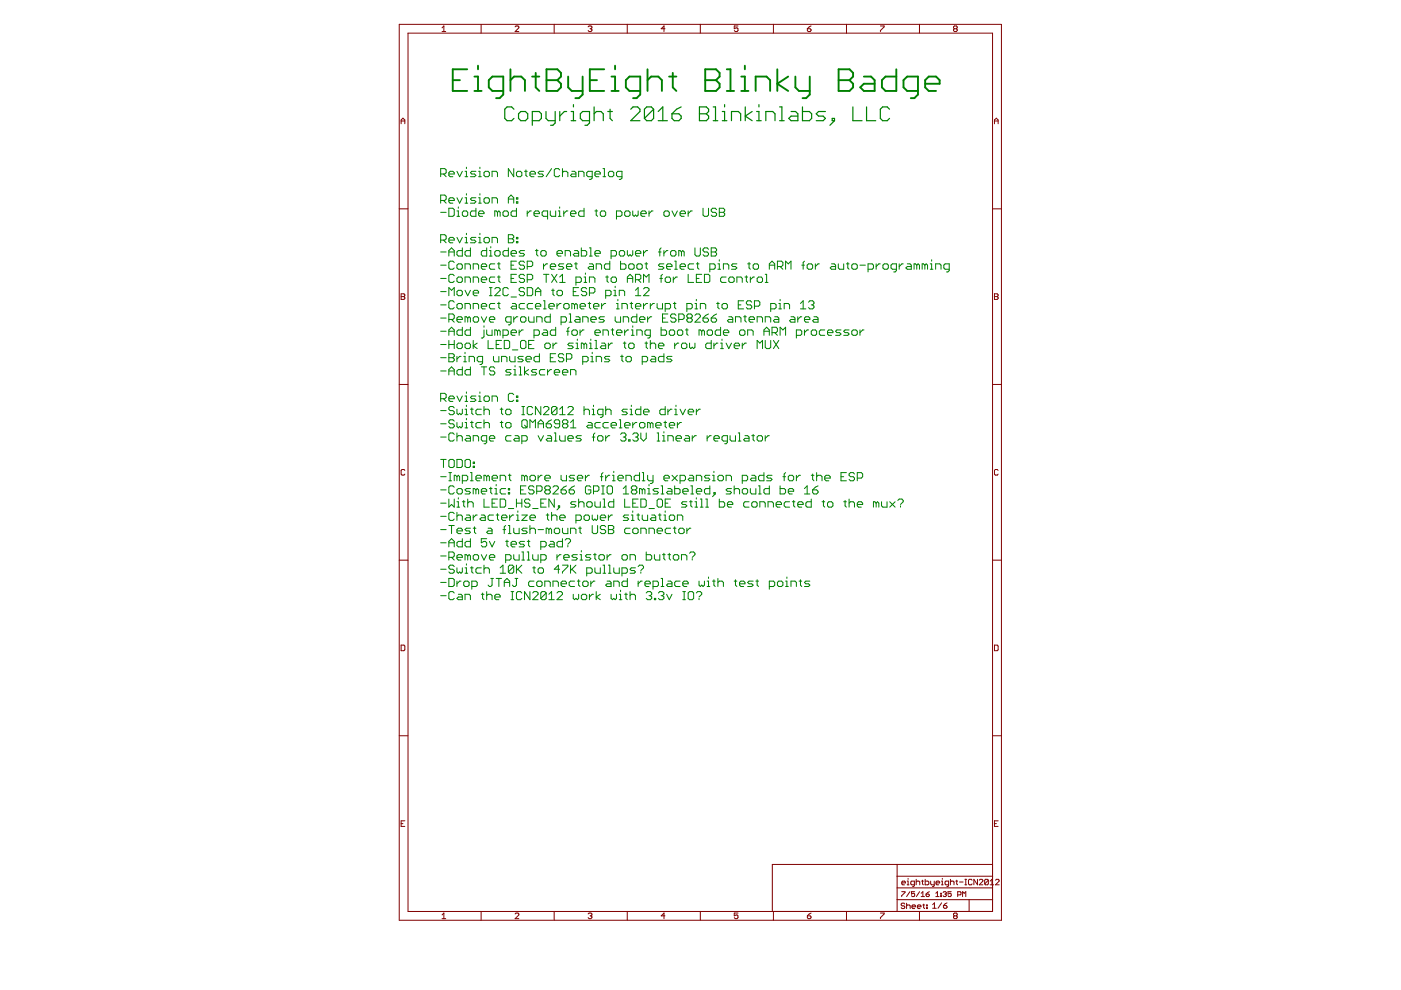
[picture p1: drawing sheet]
<svg xmlns="http://www.w3.org/2000/svg" width="297mm" height="210mm" viewBox="0 0 297 210" stroke-linecap="round" stroke-linejoin="round" font-family="sans-serif">
<g fill="none" stroke="#800000" stroke-width=".21">
<path d="M84.6 5.2h127.7v189.9h-127.7zM86.5 7h123.9v186.3h-123.9zM93.7 5.9l.4-.4v1.2M93.7 6.7h.8M102 5.2v1.8M109.2 5.7l.2-.2h.4l.2 .2v.2l-.8 .8h.8M117.5 5.2v1.8M124.7 5.7l.2-.2h.4l.2 .2-.2 .4M125.1 6.1h.2M125.3 6.1l.2 .2-.2 .4h-.4l-.2-.2M133 5.2v1.8M141 6.1h-.8l.6-.6v1.2"/>
<path d="M148.5 5.2v1.8M156.5 5.5h-.8v.6l.4-.2 .4 .2v.4l-.2 .2h-.4l-.2-.2M164 5.2v1.8M171.2 6.1h.6l.2 .4-.2 .2h-.4l-.2-.2zM172 5.5l-.8 .6M179.5 5.2v1.8M186.7 5.5h.8v.2l-.8 .8v.2M194.9 5.2v1.8M202.4 6.1l-.2-.2 .2-.4h.4l.1 .2-.1 .4M202.4 6.1l-.2 .2 .2 .4h.4l.1-.2-.1-.4M202.4 6.1h.4M85 26.2v-.8l.4-.3 .4 .3v.8"/>
<path d="M85 25.7h.8M210.8 25.7h.8M210.8 26.2v-.8l.4-.3 .4 .3v.8M84.6 44.3h1.9M210.4 44.3h1.9M85 62.3h.6l.2 .2-.2 .4 .2 .4-.2 .2h-.6zM85 62.9h.6M210.8 62.3h.6l.2 .2-.2 .4 .2 .4-.2 .2h-.6zM210.8 62.9h.6M84.6 81.5h1.9M85.8 99.7l-.2-.2h-.4l-.2 .2v.8l.2 .2h.4l.2-.2M210.4 81.5h1.9"/>
<path d="M211.6 99.7l-.2-.2h-.4l-.2 .2v.8l.2 .2h.4l.2-.2M84.6 118.8h1.9M210.4 118.8h1.9M85 136.8h.6l.2 .2v.8l-.2 .2h-.6zM210.8 136.8h.6l.2 .2v.8l-.2 .2h-.6zM84.6 156h1.9M210.4 156h1.9M85 174.6h.4M85.8 174h-.8v1.2h.8M210.8 174.6h.4M211.6 174h-.8v1.2h.8M93.7 194l.4-.4v1.2"/>
<path d="M93.7 194.8h.8M102 193.3v1.8M109.2 193.8l.2-.2h.4l.2 .2v.2l-.8 .8h.8M117.5 193.3v1.8M124.7 193.8l.2-.2h.4l.2 .2-.2 .4M125.1 194.2h.2M125.3 194.2l.2 .2-.2 .4h-.4l-.2-.2M133 193.3v1.8M141 194.2h-.8l.6-.6v1.2M148.5 193.3v1.8M156.5 193.6h-.8v.6l.4-.2 .4 .2v.4l-.2 .2h-.4l-.2-.2M164 193.3v1.8"/>
<path d="M171.2 194.2h.6l.2 .4-.2 .2h-.4l-.2-.2zM172 193.6l-.8 .6M179.5 193.3v1.8M186.7 193.6h.8v.2l-.8 .8v.2M190.2 190.8h20.2M190.2 183.3v10M190.2 188.3h20.2M190.2 185.8h20.2M191.2 189.1h.7v.1l-.7 .7v.2M191.2 187.2h.8l-.2-.4h-.4l-.2 .2v.4l.2 .2h.4M191.8 191.7l-.2-.2h-.3l-.2 .2 .2 .4h.3l.2 .2-.2 .3h-.3l-.2-.2M192.2 192.1l.2-.2h.4l.2 .2v.5"/>
<path d="M192.2 191.5v1.1M192.3 187.6h.4M192.3 186.8h.2v.8M192.5 186.2v.2M192.9 189.1l-.7 1M193.4 192.3h.7l-.2-.4h-.4l-.1 .2v.3l.1 .2h.4M193.9 187.6h-.6l-.2-.2v-.4l.2-.2h.6v1l-.4 .2M193.9 189.1h-.6v.5l.5-.2 .1 .2v.3l-.1 .2h-.4l-.1-.2M194.2 187l.2-.2h.4l.2 .2v.6M194.2 186.4v1.2M194.5 192.3h.8l-.2-.4h-.4l-.2 .2v.3l.2 .2h.4M194.9 193.3v1.8"/>
<path d="M195 189.1l-.7 1M195.3 190.1h.7M195.3 189.4l.4-.3v1M195.4 186.8h.4M195.6 186.6v.8l.2 .2M195.6 191.9h.4M195.8 191.7v.7l.2 .2M196.2 186.4v1.2h.5l.2-.2v-.4l-.2-.2h-.5M196.3 189.6h.6l.1 .3-.1 .2h-.4zM196.4 191.9h.2v.2h-.2zM196.4 192.4h.2v.2h-.2zM197 189.1l-.7 .5"/>
<path d="M197.3 186.8v.6l.2 .2h.6M197.7 191.8l.4-.4v1.2M197.7 192.6h.8M198.1 186.8v1l-.4 .2M198.4 190.1h.7M198.4 189.4l.4-.3v1M198.5 187.2h.7l-.2-.4h-.4l-.1 .2v.4l.1 .2h.4M199.4 189.4h.2v.2h-.2zM199.4 189.9h.2v.2h-.2zM199.6 187.6h.4M199.6 186.8h.2v.8M199.6 191.4l-.7 1.2"/>
<path d="M199.8 186.2v.2M200 189.2l.1-.1h.4l.1 .1-.1 .4M200 192h.6l.2 .4-.2 .2h-.4l-.2-.2zM200.3 189.6h.2M200.5 189.6l.1 .1-.1 .4h-.4l-.1-.2M200.8 191.4l-.8 .6M201.1 187.6h-.5l-.2-.2v-.4l.2-.2h.5v1l-.4 .2M201.5 187l.2-.2h.4l.2 .2v.6M201.5 186.4v1.2M201.7 189.1h-.7v.5l.5-.2 .2 .2v.3l-.2 .2h-.3l-.2-.2M202.4 194.2l-.2-.2 .2-.4h.4l.1 .2-.1 .4M202.4 194.2l-.2 .2 .2 .4h.4l.1-.2-.1-.4"/>
<path d="M202.4 194.2h.4M202.6 186.8h.4M202.8 186.6v.8l.2 .2M203.1 189.7h.5l.2-.1v-.4l-.2-.1h-.5v1M203.4 187h.8M204.1 190.1v-1l.3 .3 .4-.3v1M204.6 187.6h.4M204.6 186.4h.4M204.8 186.4v1.2M205.5 190.8v2.5M206.1 186.6l-.2-.2h-.4l-.2 .2v.8l.2 .2h.4l.2-.2M207.2 186.4v1.2l-.7-1.2v1.2"/>
<path d="M207.6 186.6l.2-.2h.4l.2 .2v.2l-.8 .8h.8M209.5 186.6v.8l-.1 .2h-.4l-.2-.2M209.5 186.6l-.1-.2h-.4l-.2 .2v.8M209.5 186.6l-.7 .8M209.9 187.6h.8M209.9 186.8l.4-.4v1.2M210.4 183.3h-46.7v10M211.1 186.6l.2-.2h.3l.2 .2v.2l-.7 .8h.7"/>
</g>
<g fill="none" stroke="#008000" stroke-width=".21">
<path d="M93.4 36.9h.9l.3-.3v-.6l-.3-.2h-.9v1.7M94 36.9l.6 .6M95.2 36.9h1.1v-.3l-.3-.3h-.6l-.2 .3v.6l.2 .3h.6M96.9 36.3l.6 1.2 .5-1.2M98.6 37.5h.6M98.6 36.3h.3v1.2M98.9 35.5v.3M100.9 36.3h-.9l-.3 .3 .3 .3h.6l.3 .3-.3 .3h-.9M101.5 37.5h.5M101.5 36.3h.2v1.2M101.7 35.5v.3M102.9 36.3h.6l.3 .3v.6l-.3 .3h-.6l-.3-.3v-.6z"/>
<path d="M104.3 37.5v-1.2h.9l.3 .3v.9M108.9 35.8v1.7l-1.1-1.7v1.7M109.5 36.6l.3-.3h.6l.2 .3v.6l-.2 .3h-.6l-.3-.3zM111.2 36.3h.6M111.5 36v1.2l.3 .3M112.4 36.9h1.1v-.3l-.3-.3h-.6l-.2 .3v.6l.2 .3h.6M115.2 36.3h-.8l-.3 .3 .3 .3h.5l.3 .3-.3 .3h-.8M116.9 35.8l-1.1 1.7M118.7 36l-.3-.2h-.6l-.3 .2v1.2l.3 .3h.6l.3-.3M119.3 36.6l.2-.3h.6l.3 .3v.9M119.3 35.8v1.7M121.2 36.3h.6l.3 .3v.9h-.9l-.2-.3 .2-.3h.9"/>
<path d="M122.7 37.5v-1.2h.8l.3 .3v.9M125.6 37.5h-.9l-.3-.3v-.6l.3-.3h.9v1.5l-.3 .2h-.3M126.1 36.9h1.2v-.3l-.3-.3h-.6l-.3 .3v.6l.3 .3h.6M127.8 35.8h.3v1.7M127.8 37.5h.6M129 36.6l.3-.3h.6l.2 .3v.6l-.2 .3h-.6l-.3-.3zM131.9 37.5h-.9l-.3-.3v-.6l.3-.3h.9v1.5l-.3 .2h-.3M93.4 42.5h.9l.3-.3v-.6l-.3-.2h-.9v1.7M93.4 50.9h.9l.3-.3v-.5l-.3-.3h-.9v1.7M93.4 45h1.2M93.4 53.4h1.2M93.4 56.2h1.2"/>
<path d="M93.4 59h1.2M94 42.5l.6 .6M94 50.9l.6 .6M95.2 42.5h1.1v-.3l-.3-.3h-.6l-.2 .3v.6l.2 .3h.6M95.2 44.2h.8l.3 .2v1.2l-.3 .3h-.8zM95.2 50.9h1.1v-.3l-.3-.3h-.6l-.2 .3v.6l.2 .3h.6M95.2 54.3v-1.2l.5-.5 .6 .5v1.2M95.2 53.4h1.1M96.3 55.6l-.3-.2h-.6l-.2 .2v1.2l.2 .3h.6l.3-.3M96.3 58.5l-.3-.3h-.6l-.2 .3v1.1l.2 .3h.6l.3-.3M96.9 41.9l.6 1.2 .5-1.2M96.9 45.9h.6"/>
<path d="M96.9 44.7h.3v1.2M96.9 56.2l.3-.3h.5l.3 .3v.6l-.3 .3h-.5l-.3-.3zM96.9 59l.3-.3h.5l.3 .3v.6l-.3 .3h-.5l-.3-.3zM96.9 50.3l.6 1.2 .5-1.2M97.2 43.9v.3M98 45l.3-.3h.6l.3 .3v.6l-.3 .3h-.6l-.3-.3zM98 52.6v1.7h-.8l-.3-.3v-.6l.3-.3h.8M98.6 41.9h.3v1.2M98.6 50.3h.3v1.2M98.6 43.1h.6M98.6 57.1v-1.2h.9l.2 .3v.9M98.6 59.9v-1.2h.9l.2 .3v.9"/>
<path d="M98.6 51.5h.6M98.9 41.1v.3M98.9 49.5v.3M99.7 52.6v1.7h-.8l-.3-.3v-.6l.3-.3h.8M100.3 57.1v-1.2h.9l.3 .3v.9M100.3 59.9v-1.2h.9l.3 .3v.9M100.9 41.9h-.9l-.3 .3 .3 .3h.6l.3 .3-.3 .3h-.9M100.9 44.2v1.7h-.9l-.3-.3v-.6l.3-.3h.9M100.9 50.3h-.9l-.3 .3 .3 .3h.6l.3 .3-.3 .3h-.9M101.5 41.9h.2v1.2M101.5 50.3h.2v1.2M101.5 45.3h1.1v-.3l-.3-.3h-.6l-.2 .3v.6l.2 .3h.6"/>
<path d="M101.5 43.1h.5M101.5 51.5h.5M101.7 41.1v.3M101.7 49.5v.3M102 56.5h1.2v-.3l-.3-.3h-.6l-.3 .3v.6l.3 .3h.6M102 59.3h1.2v-.3l-.3-.3h-.6l-.3 .3v.6l.3 .3h.6M102.6 42.2l.3-.3h.6l.3 .3v.6l-.3 .3h-.6l-.3-.3zM102.9 50.3h.6l.3 .3v.6l-.3 .3h-.6l-.3-.3v-.6zM103.2 52.6v1.7h-.9l-.3-.3v-.6l.3-.3h.9M103.8 54.3h.5M103.8 53.1h.3v1.2M104.1 52.3v.3"/>
<path d="M104.3 43.1v-1.2h.9l.3 .3v.9M104.3 51.5v-1.2h.9l.3 .3v.9M104.9 55.9h-.8l-.3 .3v.6l.3 .3h.8M104.9 58.7h-.8l-.3 .3v.6l.3 .3h.8M105.2 53.1h.6l.2 .3v.6l-.2 .3h-.6l-.3-.3v-.6zM105.5 45v.9M105.5 45l-.3-.3h-.3v1.2M105.5 45l.3-.3 .2 .3v.9M105.5 55.9h.5M105.5 58.7h.5M105.8 55.6v1.2l.2 .3M105.8 58.5v1.1l.2 .3"/>
<path d="M106.9 44.7h.6l.3 .3v.6l-.3 .3h-.6l-.3-.3v-.6zM107.8 43.1v-1.2l.6-.5 .5 .5v1.2M107.8 49.8h.8l.3 .3v.2l-.3 .3 .3 .3v.3l-.3 .3h-.8zM107.8 52.6v1.7h-.9l-.3-.3v-.6l.3-.3h.9M107.8 42.2h1.1M107.8 50.6h.8M108.4 53.7h1.1v-.3l-.3-.3h-.6l-.2 .3v.6l.2 .3h.6M108.4 56.2h.5M108.4 59h.5M109.5 41.9h.3v.3h-.3zM109.5 42.8h.3v.3h-.3zM109.5 44.2v1.7h-.9l-.2-.3v-.6l.2-.3h.9"/>
<path d="M109.5 50.3h.3v.3h-.3zM109.5 51.2h.3v.3h-.3zM109.5 55.4h-1.1v1.7h1.1M109.5 58.2h-1.1v1.7h1.1M111.2 53.1h-.8l-.3 .3 .3 .3h.5l.3 .3-.3 .3h-.8M111.2 58.5l-.3-.3h-.5l-.3 .3v.2l.3 .3h.5l.3 .3v.3l-.3 .3h-.5l-.3-.3M111.2 55.6l-.3-.2h-.5l-.3 .2v.3l.3 .3h.5l.3 .3v.3l-.3 .3h-.5l-.3-.3M111.8 44.7v1.2M111.8 56.5h.8l.3-.3v-.6l-.3-.2h-.8v1.7M111.8 59.3h.8l.3-.3v-.5l-.3-.3h-.8v1.7M112.6 44.7h-.2l-.6 .6M113.2 45.3h1.2v-.3l-.3-.3h-.6l-.3 .3v.6l.3 .3h.6"/>
<path d="M113.5 53.1h.6M113.8 52.9v1.1l.3 .3M114.9 53.1h.6l.3 .3v.6l-.3 .3h-.6l-.2-.3v-.6zM115.2 55.9v1.2M115.2 58.2h1.2M115.8 58.2v1.7M116.1 45.9h-.9l-.3-.3v-.6l.3-.3h.9v1.8M116.1 55.9h-.3l-.6 .6M116.7 44.7v.9l.2 .3h.9v-1.2M116.7 56.5h1.1v-.3l-.3-.3h-.6l-.2 .3v.6l.2 .3h.6M116.9 58.2l1.2 1.7M118.1 53.7h1.2v-.3l-.3-.3h-.6l-.3 .3v.6l.3 .3h.6"/>
<path d="M118.1 58.2l-1.2 1.7M118.4 45.9h.6M118.4 44.7h.3v1.2M118.7 58.7l.6-.5v1.7M118.7 43.9v.3M118.7 59.9h1.1M119.5 44.7v1.2M119.5 55.9h-.8l-.3 .3 .3 .3h.6l.2 .3-.2 .3h-.9M119.8 54.3v-1.2h.9l.3 .3v.9M120.1 56.5h1.1v-.3l-.2-.3h-.6l-.3 .3v.6l.3 .3h.6M120.4 44.7h-.3l-.6 .6M121 45.3h1.1v-.3l-.3-.3h-.6l-.2 .3v.6l.2 .3h.6"/>
<path d="M121.8 53.1h.6l.3 .3v.9h-.9l-.3-.3 .3-.3h.9M121.8 55.9h.6M122.1 55.6v1.2l.3 .3M122.1 59.9h.9l.3-.3v-.6l-.3-.3h-.9v1.8M123.3 52.6v1.7h.8l.3-.3v-.6l-.3-.3h-.8M123.8 44.2v1.7h-.8l-.3-.3v-.6l.3-.3h.8M123.8 59.9h.6M123.8 58.7h.3v1.2M124.1 57.9v.3M125 59.9v-1.2h.8l.3 .3v.9M125 54.3h.6M125 52.6h.3v1.7"/>
<path d="M125 55.9h.6l.2 .3v.9h-.8l-.3-.3 .3-.3h.8M126.1 53.7h1.2v-.3l-.3-.3h-.6l-.3 .3v.6l.3 .3h.6M126.1 44.7h.6M126.4 44.4v1.2l.3 .3M126.4 57.1v-1.2h.9l.3 .3v.9M127.6 44.7h.5l.3 .3v.6l-.3 .3h-.5l-.3-.3v-.6zM128.4 58.7h.6M128.7 58.5v1.1l.3 .3M129.3 55.4v1.7h-.9l-.3-.3v-.6l.3-.3h.9M129.6 54.3h.8l.3-.3v-.6l-.3-.3h-.8v1.8M129.6 59l.3-.3h.5l.3 .3v.6l-.3 .3h-.5l-.3-.3zM130.7 45.9h.9l.3-.3v-.6l-.3-.3h-.9v1.8"/>
<path d="M131.6 53.1h.5l.3 .3v.6l-.3 .3h-.5l-.3-.3v-.6zM131.6 55.4v1.7h.8l.3-.3v-.6l-.3-.3h-.8M132.7 44.7h.6l.3 .3v.6l-.3 .3h-.6l-.3-.3v-.6zM133 53.1v.9l.3 .3 .3-.3 .3 .3 .3-.3v-.9M133 59.9v-1.2l.6-.5 .6 .5v1.2M133 59h1.2M133.3 56.2l.3-.3h.6l.3 .3v.6l-.3 .3h-.6l-.3-.3zM134.2 44.7v.9l.3 .3 .2-.3 .3 .3 .3-.3v-.9M134.7 53.7h1.2v-.3l-.3-.3h-.6l-.3 .3v.6l.3 .3h.6M134.7 59.3h.9l.3-.3v-.5l-.3-.3h-.9v1.7M135 56.2l.3-.3h.6l.3 .3v.6l-.3 .3h-.6l-.3-.3zM135.3 59.3l.6 .6"/>
<path d="M135.9 45.3h1.1v-.3l-.3-.3h-.5l-.3 .3v.6l.3 .3h.5M136.4 59.9v-1.7l.6 .5 .6-.5v1.7M136.4 53.1v1.2M136.7 55.9h.6M137 55.6v1.2l.3 .3M137.3 53.1h-.3l-.6 .6M137.6 44.7v1.2M138.5 44.7h-.3l-.6 .6M139.6 53.4h.6M139.9 59h.6M140.2 52.6l-.3 .3v1.4M140.5 58.2l-.3 .3v1.4"/>
<path d="M140.8 53.1v1.2M140.8 55.9h-.9l-.3 .3 .3 .3h.6l.3 .3-.3 .3h-.9M141 44.7h.6l.3 .3v.6l-.3 .3h-.6l-.2-.3v-.6zM141 59l.3-.3h.6l.3 .3v.6l-.3 .3h-.6l-.3-.3zM141.3 56.5h1.2v-.3l-.3-.3h-.6l-.3 .3v.6l.3 .3h.6M141.6 53.1h-.3l-.5 .6M142.2 53.4l.3-.3h.5l.3 .3v.6l-.3 .3h-.5l-.3-.3zM142.5 44.7l.5 1.2 .6-1.2M142.7 58.7v1.2M143 55.4h.3v1.7M143 57.1h.6M143.6 58.7h-.3l-.6 .6"/>
<path d="M144.2 45.3h1.1v-.3l-.2-.3h-.6l-.3 .3v.6l.3 .3h.6M144.2 56.5h1.1v-.3l-.2-.3h-.6l-.3 .3v.6l.3 .3h.6M144.5 53.4l-.3-.3h-.3v1.2M144.5 53.4v.9M144.5 53.4l.3-.3 .3 .3v.9M145.9 44.7v1.2M145.9 58.2v1.7h1.2M146.8 44.7h-.3l-.6 .6M147.1 55.9h-.9l-.3 .3v.6l.3 .3h.9M147.3 52.6v1.4l.3 .3h.6l.3-.3v-1.4M147.6 55.9h.6M147.6 59h.6"/>
<path d="M147.9 55.6v1.2l.3 .3M148.8 58.2h-1.2v1.7h1.2M149.1 44.2v1.4l.3 .3h.5l.3-.3v-1.4M149.4 58.2h.8l.3 .3v1.1l-.3 .3h-.8zM150.2 52.9l-.3-.3h-.5l-.3 .3v.2l.3 .3h.5l.3 .3v.3l-.3 .3h-.5l-.3-.3M150.5 57.1h.9l.2-.3v-.6l-.2-.3h-.9v1.8M150.8 52.6h.8l.3 .3v.2l-.3 .3 .3 .3v.3l-.3 .3h-.8zM150.8 53.4h.8M151.9 44.4l-.3-.2h-.5l-.3 .2v.3l.3 .3h.5l.3 .3v.3l-.3 .3h-.5l-.3-.3M152.2 55.9h.3v1.2M152.2 57.1h.6M152.5 45h.9"/>
<path d="M152.5 44.2h.9l.2 .2v.3l-.2 .3 .2 .3v.3l-.2 .3h-.9zM152.5 55.1v.3M153.4 57.1v-1.2h.8l.3 .3v.9M153.9 58.7h-.8l-.3 .3v.6l.3 .3h.8M154.8 58.7h.6l.3 .3v.6l-.3 .3h-.6l-.3-.3v-.6zM156.2 55.9h-.8l-.3 .3 .3 .3h.5l.3 .3-.3 .3h-.8M156.2 59.9v-1.2h.9l.3 .3v.9M157.9 58.7h.6M158.2 58.5v1.1l.3 .3M158.5 55.9h.6M158.8 55.6v1.2l.3 .3M159.1 58.7v1.2"/>
<path d="M160 55.9h.5l.3 .3v.6l-.3 .3h-.5l-.3-.3v-.6zM160 58.7h-.3l-.6 .6M160.5 59l.3-.3h.6l.3 .3v.6l-.3 .3h-.6l-.3-.3zM162.2 58.2h.3v1.7M162.2 59.9h.6M163.1 56.2h1.2M163.1 57.1v-1.2l.6-.5 .6 .5v1.2M164.8 56.5h.9l.3-.3v-.6l-.3-.2h-.9v1.7M165.4 56.5l.6 .6M166.6 57.1v-1.7l.5 .5 .6-.5v1.7M170 56.2h.6M170.6 55.4l-.3 .2v1.5"/>
<path d="M171.1 56.2l.3-.3h.6l.3 .3v.6l-.3 .3h-.6l-.3-.3zM172.9 55.9v1.2M173.7 55.9h-.3l-.5 .6M176.3 55.9h.6l.3 .3v.9h-.9l-.3-.3 .3-.3h.9M177.7 55.9v.9l.3 .3h.9v-1.2M179.5 55.9h.5M179.7 55.6v1.2l.3 .3M180.6 56.2l.3-.3h.6l.3 .3v.6l-.3 .3h-.6l-.3-.3zM182.3 56.2h1.2M184 57.1h.9l.3-.3v-.6l-.3-.3h-.9v1.8M185.8 55.9v1.2M186.6 55.9h-.3l-.5 .6"/>
<path d="M187.2 56.2l.3-.3h.6l.2 .3v.6l-.2 .3h-.6l-.3-.3zM190.1 57.1h-.9l-.3-.3v-.6l.3-.3h.9v1.5l-.3 .3h-.3M190.6 55.9v1.2M191.5 55.9h-.3l-.6 .6M192.4 55.9h.5l.3 .3v.9h-.8l-.3-.3 .3-.3h.8M194.4 56.2l-.3-.3h-.3v1.2M194.4 56.2v.9M194.4 56.2l.2-.3 .3 .3v.9M196.1 56.2l-.3-.3h-.3v1.2M196.1 56.2v.9M196.1 56.2l.3-.3 .3 .3v.9M197.2 57.1h.6"/>
<path d="M197.2 55.9h.3v1.2M197.5 55.1v.3M198.4 57.1v-1.2h.8l.3 .3v.9M201.3 57.1h-.9l-.3-.3v-.6l.3-.3h.9v1.5l-.3 .3h-.3M93.4 61.8h1.2M93.4 64.6h1.2M93.4 67.4h1.2M93.4 70.2h1.2M93.4 73h1.2M93.4 75.8h1.2M93.4 78.7h1.2M95.2 62.7v-1.7l.5 .6 .6-.6v1.7"/>
<path d="M95.2 67.7h.8l.3-.3v-.5l-.3-.3h-.8v1.7M95.2 71.1v-1.1l.5-.6 .6 .6v1.1M95.2 72.2v1.7M95.2 75h.8l.3 .3v.3l-.3 .2 .3 .3v.3l-.3 .3h-.8zM95.2 79.5v-1.1l.5-.6 .6 .6v1.1M95.2 70.2h1.1M95.2 73h1.1M95.2 75.8h.8M95.2 78.7h1.1M95.7 67.7l.6 .6M96.3 64.1l-.3-.3h-.6l-.2 .3v1.1l.2 .3h.6l.3-.3M96.3 72.2v1.7"/>
<path d="M96.9 61.8l.3-.2h.5l.3 .2v.6l-.3 .3h-.5l-.3-.3zM96.9 64.6l.3-.3h.5l.3 .3v.6l-.3 .3h-.5l-.3-.3zM96.9 67.7h1.1v-.3l-.3-.2h-.5l-.3 .2v.6l.3 .3h.5M96.9 73l.3-.3h.5l.3 .3v.6l-.3 .3h-.5l-.3-.3zM96.9 75.6v1.1M97.7 75.6h-.2l-.6 .5M98 69.4v1.7h-.8l-.3-.3v-.6l.3-.2h.8M98 77.8v1.7h-.8l-.3-.3v-.5l.3-.3h.8M98.3 75.6h.3v1.1M98.3 76.7h.6M98.6 65.5v-1.2h.9l.2 .3v.9M98.6 73l.3-.3h.6l.2 .3v.6l-.2 .3h-.6l-.3-.3z"/>
<path d="M98.6 74.7v.3M98.6 61.6l.6 1.1 .5-1.1M99.2 67.4v.9M99.2 67.4l.3-.2 .2 .2v.9M99.2 67.4l-.3-.2h-.3v1.1M99.5 76.7v-1.1h.8l.3 .2v.9M99.7 69.4v1.7h-.8l-.3-.3v-.6l.3-.2h.8M99.7 77.8v1.7h-.8l-.3-.3v-.5l.3-.3h.8M100.3 62.1h1.2v-.3l-.3-.2h-.6l-.3 .2v.6l.3 .3h.6M100.3 65.5v-1.2h.9l.3 .3v.9M100.3 67.4l.3-.2h.6l.3 .2v.6l-.3 .3h-.6l-.3-.3zM100.3 72.2v1.7"/>
<path d="M101.2 72.7l-.9 .6 .9 .6M102 64.9h1.2v-.3l-.3-.3h-.6l-.3 .3v.6l.3 .3h.6M102 67.2l.6 1.1 .6-1.1M102 77.8h1.2M102.3 76.7h-.8l-.3-.3v-.6l.3-.2h.8v1.4l-.3 .3h-.3M102.6 69.1v.3M102.6 70v1.4l-.3 .3h-.3M102.6 77.8v1.7M103.2 70v.8l.3 .3h.8v-1.1M103.5 72.2v1.7h1.1M103.8 67.7h1.1v-.3l-.3-.2h-.5l-.3 .2v.6l.3 .3h.5M103.8 62.7h.5"/>
<path d="M103.8 61h.5M104.1 61v1.7M104.6 75.6v.8l.3 .3h.9v-1.1M104.9 64.3h-.8l-.3 .3v.6l.3 .3h.8M104.9 78.1l-.3-.3h-.5l-.3 .3v.3l.3 .3h.5l.3 .2v.3l-.3 .3h-.5l-.3-.3M104.9 61.3l.3-.3h.6l.2 .3v.3l-1.1 1.1h1.1M105.2 73h.6M105.5 70.2v.9M105.5 70.2l-.3-.2h-.3v1.1M105.5 70.2l.3-.2 .2 .2v.9M105.5 64.3h.5M105.8 64.1v1.1l.2 .3"/>
<path d="M106.3 72.2h-1.1v1.7h1.1M106.3 76.7v-1.1h.9l.3 .2v.9M106.6 71.1h.9l.3-.3v-.6l-.3-.2h-.9v1.7M106.9 72.2h.9l.3 .3v1.1l-.3 .3h-.9zM107.8 61.3l-.3-.3h-.6l-.3 .3v1.1l.3 .3h.6l.3-.3M108.1 75.6v.8l.3 .3h.8v-1.1M108.4 70.5h1.1v-.3l-.3-.2h-.6l-.2 .2v.6l.2 .3h.6M108.4 68.3h-.9l-.3-.3v-.6l.3-.2h.9v1.4l-.3 .3h-.3M108.4 63h1.1M108.4 78.4h-.9l-.3 .3 .3 .2h.6l.3 .3-.3 .3h-.9M108.6 64.3h.6l.3 .3v.9h-.9l-.2-.3 .2-.3h.9M108.6 74.2h1.2"/>
<path d="M108.9 67.2v1.1M108.9 78.4h.3v1.1M108.9 79.5h.6M109.2 77.5v.3M109.8 67.2h-.3l-.6 .5M110.1 70v1.1M110.1 77.8h.3v1.7M110.1 79.5h.5M110.4 67.4l.2-.2h.6l.3 .2v.6l-.3 .3h-.6l-.2-.3zM110.6 72.2h.6l.3 .3v1.1l-.3 .3h-.6l-.2-.3v-1.1zM110.9 70h-.3l-.5 .5M110.9 75.6h-.8l-.3 .2 .3 .3h.5l.3 .3-.3 .3h-.8"/>
<path d="M111.2 61.3l-.3-.3h-.5l-.3 .3v.3l.3 .2h.5l.3 .3v.3l-.3 .3h-.5l-.3-.3M111.2 64.3h-.8l-.3 .3v.6l.3 .3h.8M111.2 77.8v1.7M111.5 76.1h1.1v-.3l-.2-.2h-.6l-.3 .2v.6l.3 .3h.6M111.8 61h.8l.3 .3v1.1l-.3 .3h-.8zM112.1 67.2v.8l.3 .3h.8v-1.1M112.1 73h.5M112.1 78.4l-.9 .5 .9 .6M112.9 64.3h-.8l-.3 .3v.6l.3 .3h.8M113.2 71.1h.9l.3-.3v-.6l-.3-.2h-.9v1.7M113.2 72.2h-1.1v1.7h1.1M113.5 62.7v-1.1l.6-.6 .6 .6v1.1"/>
<path d="M113.5 64.9h1.2v-.3l-.3-.3h-.6l-.3 .3v.6l.3 .3h.6M113.5 61.8h1.2M113.8 68.3v-1.1h.9l.2 .2v.9M113.8 78.4h-.9l-.3 .3 .3 .2h.6l.3 .3-.3 .3h-.9M114.4 75v1.7h-.9l-.3-.3v-.6l.3-.2h.9M115.2 70h.6l.3 .2v.9h-.9l-.3-.3 .3-.3h.9M115.2 63.8h.3v1.7M115.2 65.5h.6M115.5 78.4h-.8l-.3 .3v.5l.3 .3h.8M115.5 73l.3-.3h.6l.3 .3v.6l-.3 .3h-.6l-.3-.3zM116.1 78.4v1.1M116.4 64.9h1.1v-.3l-.3-.3h-.5l-.3 .3v.6l.3 .3h.5"/>
<path d="M116.7 66.6v1.7h-.9l-.3-.3v-.6l.3-.2h.9M116.7 75.8h.5M116.9 61.6h.6M116.9 78.4h-.2l-.6 .5M117.2 61.3v1.1l.3 .3M117.2 72.7v1.2M117.5 78.9h1.2v-.2l-.3-.3h-.6l-.3 .3v.5l.3 .3h.6M117.8 69.4v1.7h-.9l-.2-.3v-.6l.2-.2h.9M117.8 75h-1.1v1.7h1.1M118.1 61.8l.3-.2h.6l.3 .2v.6l-.3 .3h-.6l-.3-.3zM118.1 64.3v1.2M118.1 72.7h-.3l-.6 .6"/>
<path d="M119 68.3h.8l.3-.3v-.6l-.3-.2h-.8v1.7M119 64.3h-.3l-.6 .6M119.3 78.9h1.1v-.2l-.3-.3h-.6l-.2 .3v.5l.2 .3h.6M119.5 75.3l-.2-.3h-.6l-.3 .3v.3l.3 .2h.6l.2 .3v.3l-.2 .3h-.6l-.3-.3M119.8 64.3h.6l.3 .3v.6l-.3 .3h-.6l-.3-.3v-.6zM120.1 76.1h.9l.2-.3v-.5l-.2-.3h-.9v1.7M120.1 70.2h.6M120.7 69.4l-.3 .3v1.4M120.7 66.6h.3v1.7M120.7 68.3h.5M121 79.5v-1.1h.8l.3 .3v.8M121.2 70.2l.3-.2h.6l.3 .2v.6l-.3 .3h-.6l-.3-.3z"/>
<path d="M121.5 61.8h.6M121.5 72.7h-.8l-.3 .3 .3 .3h.5l.3 .3-.3 .3h-.8M121.8 64.6l-.3-.3h-.3v1.2M121.8 64.6v.9M121.8 64.6l.3-.3 .3 .3v.9M122.1 72.7h.3v1.2M122.1 67.2h.6l.3 .2v.9h-.9l-.3-.3 .3-.3h.9M122.1 73.9h.6M122.4 71.9v.3M122.7 61h-1.2v1.7h1.2M123 64.9h1.1v-.3l-.3-.3h-.5l-.3 .3v.6l.3 .3h.5M123 70v1.1"/>
<path d="M123.5 68.3v-1.1h.9l.3 .2v.9M123.5 76.7h.9l.3-.3v-.6l-.3-.2h-.9v1.7M123.8 73v.9M123.8 73l.3-.3 .3 .3v.9M123.8 73l-.3-.3h-.2v1.2M123.8 70h-.3l-.5 .5M124.4 61.3l-.3-.3h-.6l-.2 .3v.3l.2 .2h.6l.3 .3v.3l-.3 .3h-.6l-.2-.3M124.7 64.3h.6M125 62.1h.8l.3-.3v-.5l-.3-.3h-.8v1.7M125 72.7h.3v1.2M125 64.1v1.1l.3 .3M125 73.9h.6"/>
<path d="M125.3 67.7h1.1v-.3l-.3-.2h-.5l-.3 .2v.6l.3 .3h.5M125.3 75.6h.3v1.1M125.3 71.9v.3M125.3 76.7h.5M125.6 74.7v.3M125.8 64.9h1.2v-.3l-.3-.3h-.6l-.3 .3v.6l.3 .3h.6M126.1 70.5h1.2v-.3l-.3-.2h-.6l-.3 .2v.6l.3 .3h.6M126.1 72.2h.3v1.7M126.1 73.9h.6M126.4 76.7v-1.1h.9l.3 .2v.9M127.6 72.7h.5l.3 .3v.9h-.8l-.3-.3 .3-.3h.8M127.6 64.3v1.2"/>
<path d="M127.8 71.1v-1.1h.9l.3 .2v.9M128.1 67.2h-.8l-.3 .2 .3 .3h.5l.3 .3-.3 .3h-.8M128.4 62.7h.9l.3-.3v-.6l-.3-.2h-.9v1.7M128.4 64.3h-.3l-.5 .6M129 72.7v1.2M129.3 75.6h-.9l-.3 .2 .3 .3h.6l.3 .3-.3 .3h-.9M129.6 70h.5M129.9 69.7v1.1l.2 .3M129.9 72.7h-.3l-.6 .6M130.1 62.7h.6M130.1 61.6h.3v1.1M130.4 67.2v.8l.3 .3h.9v-1.1"/>
<path d="M130.4 60.7v.3M130.7 70.5h1.2v-.3l-.3-.2h-.6l-.3 .2v.6l.3 .3h.6M130.7 65.5h.6M130.7 64.3h.3v1.2M131 63.5v.3M131.3 62.7v-1.1h.8l.3 .2v.9M131.6 75.6h.5M131.9 65.5v-1.2h.8l.3 .3v.9M131.9 75.3v1.1l.2 .3M132.1 68.3v-1.1h.9l.3 .2v.9M132.1 72.7h.6M132.4 70v1.1"/>
<path d="M132.4 72.5v1.1l.3 .3M132.7 75.8l.3-.2h.6l.3 .2v.6l-.3 .3h-.6l-.3-.3zM133.3 73l.3-.3h.6l.3 .3v.6l-.3 .3h-.6l-.3-.3zM133.3 70h-.3l-.6 .5M133.6 64.3h.6M133.9 70h.3v1.1M133.9 64.1v1.1l.3 .3M133.9 71.1h.6M134.2 69.1v.3M134.7 61.6l.6-.6v1.7M134.7 64.9h1.2v-.3l-.3-.3h-.6l-.3 .3v.6l.3 .3h.6M134.7 62.7h1.2"/>
<path d="M135 66.6v1.7h-.8l-.3-.3v-.6l.3-.2h.8M135 71.1v-1.1h.9l.3 .2v.9M135.6 67.7h1.1v-.3l-.3-.2h-.5l-.3 .2v.6l.3 .3h.5M136.2 76.7h.8l.3-.3v-.6l-.3-.2h-.8v1.7M136.4 61.3l.3-.3h.6l.3 .3v.3l-1.2 1.1h1.2M136.4 64.3v1.2M136.7 72.7h.6M137 72.5v1.1l.3 .3M137.3 64.3h-.3l-.6 .6M137.3 67.2v1.1M137.9 71.1h-.9l-.3-.3v-.6l.3-.2h.9v1.4l-.3 .3h-.3M137.9 64.3v1.2"/>
<path d="M137.9 72.2v1.7M137.9 73l.3-.3h.5l.3 .3v.9M138.2 67.2h-.3l-.6 .5M138.2 75.6h.5l.3 .2v.9h-.8l-.3-.3 .3-.3h.8M138.7 64.3h-.2l-.6 .6M139.3 64.3v.9l.3 .3h.9v-1.2M139.6 73.3h1.2v-.3l-.3-.3h-.6l-.3 .3v.6l.3 .3h.6M140.2 69.4v1.7h.8l.3-.3v-.6l-.3-.2h-.8M140.5 67.4h.5M140.8 75v1.7h-.9l-.3-.3v-.6l.3-.2h.9M141 65.5h.9l.3-.3v-.6l-.3-.3h-.9v1.8M141.6 66.6h-1.1v1.7h1.1"/>
<path d="M142.2 70h.5l.3 .2v.6l-.3 .3h-.5l-.3-.3v-.6zM142.5 75.6h-.9l-.3 .2 .3 .3h.6l.3 .3-.3 .3h-.9M142.7 64.3h.6M143 64.1v1.1l.3 .3M143 72.7v1.2M143.3 66.9l-.3-.3h-.5l-.3 .3v.3l.3 .2h.5l.3 .3v.3l-.3 .3h-.5l-.3-.3M143.6 70.2l.3-.2h.6l.3 .2v.6l-.3 .3h-.6l-.3-.3zM143.9 67.7h.9l.3-.3v-.5l-.3-.3h-.9v1.7M143.9 72.7h-.3l-.6 .6M144.8 72.7h.5l.3 .3v.6l-.3 .3h-.5l-.3-.3v-.6zM145.3 70h.6M145.6 65.5h.9l.3-.3v-.6l-.3-.3h-.9v1.8"/>
<path d="M145.6 69.7v1.1l.3 .3M145.9 67.4l-.3-.2v-.3l.3-.3h.6l.3 .3v.3l-.3 .2M145.9 67.4l-.3 .3v.3l.3 .3h.6l.3-.3v-.3l-.3-.3M145.9 67.4h.6M146.2 72.7v.9l.3 .3 .3-.3 .3 .3 .2-.3v-.9M147.3 66.9l.3-.3h.6l.3 .3v.3l-1.2 1.1h1.2M147.3 64.3h.3v1.2M147.3 65.5h.6M147.6 63.5v.3M148.5 65.5v-1.2h.9l.2 .3v.9M148.8 70.2l.3-.2 .3 .2v.9M148.8 70.2l-.3-.2h-.3v1.1"/>
<path d="M148.8 70.2v.9M149.1 67.4h.8l.3 .3v.3l-.3 .3h-.5l-.3-.3zM149.9 70.2l.3-.2h.6l.3 .2v.6l-.3 .3h-.6l-.3-.3zM150.2 66.6l-.6 .3-.5 .5M150.8 67.4h.8l.3 .3v.3l-.3 .3h-.5l-.3-.3zM150.8 72.2v1.7h-.9l-.3-.3v-.6l.3-.3h.9M151.4 72.7v1.2M151.9 64.3h.6M151.9 66.6l-.5 .3-.6 .5M152.2 64.1v1.1l.3 .3M152.2 72.7h-.3l-.5 .6M152.8 69.4v1.7h-.9l-.3-.3v-.6l.3-.2h.9"/>
<path d="M152.8 72.7h.3v1.2M152.8 73.9h.6M153.1 64.6l.3-.3h.5l.3 .3v.6l-.3 .3h-.5l-.3-.3zM153.1 71.9v.3M153.4 70.5h1.1v-.3l-.3-.2h-.6l-.2 .2v.6l.2 .3h.6M153.9 72.7l.6 1.2 .6-1.2M154.5 67.2h.6l.3 .2v.9h-.9l-.3-.3 .3-.3h.9M155.7 73.3h1.1v-.3l-.3-.3h-.6l-.2 .3v.6l.2 .3h.6M155.9 68.3v-1.1h.9l.3 .2v.9M156.5 64.6h.6M156.8 70.2l.3-.2h.6l.2 .2v.6l-.2 .3h-.6l-.3-.3zM157.4 72.7v1.2"/>
<path d="M157.7 63.8h-1.2v1.7h1.2M157.7 67.2h.5M157.9 66.9v1.1l.3 .3M158.2 72.7h-.3l-.5 .6M158.5 71.1v-1.1h.9l.3 .2v.9M158.8 67.7h1.2v-.3l-.3-.2h-.6l-.3 .2v.6l.3 .3h.6M159.4 64.1l-.3-.3h-.6l-.3 .3v.2l.3 .3h.6l.3 .3v.3l-.3 .3h-.6l-.3-.3M160 64.9h.8l.3-.3v-.5l-.3-.3h-.8v1.7M160.5 68.3v-1.1h.9l.3 .2v.9M160.5 73.9v-1.7l.6 .5 .6-.5v1.7M162 71.1v-1.1l.5-.6 .6 .6v1.1M162 70.2h1.1"/>
<path d="M162.2 72.2v1.4l.3 .3h.6l.3-.3v-1.4M162.2 68.3v-1.1h.9l.3 .2v.9M163.4 65.5h.9l.2-.3v-.6l-.2-.3h-.9v1.8M163.7 70.5h.8l.3-.3v-.5l-.3-.3h-.8v1.7M164 72.2l1.1 1.7M164.3 67.2h.5l.3 .2v.9h-.8l-.3-.3 .3-.3h.8M164.3 70.5l.5 .6M165.1 65.5h.6M165.1 64.3h.3v1.2M165.1 72.2l-1.1 1.7M165.4 71.1v-1.7l.6 .6 .6-.6v1.7M165.4 63.5v.3"/>
<path d="M166.3 65.5v-1.2h.8l.3 .3v.9M167.7 67.2h.6l.3 .2v.9h-.9l-.3-.3 .3-.3h.9M168.8 71.1h.9l.3-.3v-.6l-.3-.2h-.9v1.7M169.1 67.2v1.1M169.7 64.3l.6-.5v1.7M169.7 65.5h1.2M170 67.2h-.3l-.6 .5M170.6 67.7h1.1v-.3l-.3-.2h-.5l-.3 .2v.6l.3 .3h.5M170.6 70v1.1M171.4 64.1l.3-.3h.6l.3 .3v.2l-.3 .3M171.4 70h-.3l-.5 .5M172 70.2l.3-.2h.6l.2 .2v.6l-.2 .3h-.6l-.3-.3z"/>
<path d="M172 64.6h.3M172.3 64.6l.3 .3v.3l-.3 .3h-.6l-.3-.3M172.6 67.2h.5l.3 .2v.9h-.8l-.3-.3 .3-.3h.8M174.9 70h-.9l-.3 .2v.6l.3 .3h.9M175.5 70.5h1.1v-.3l-.3-.2h-.6l-.2 .2v.6l.2 .3h.6M178.3 70h-.9l-.2 .2 .2 .3h.6l.3 .3-.3 .3h-.8M180 70h-.8l-.3 .2 .3 .3h.5l.3 .3-.3 .3h-.8M180.6 70.2l.3-.2h.6l.3 .2v.6l-.3 .3h-.6l-.3-.3zM182.3 70v1.1M183.2 70h-.3l-.6 .5M93.4 84.5h.9l.3-.2v-.6l-.3-.3h-.9v1.7M93.4 87.1h1.2"/>
<path d="M93.4 89.9h1.2M93.4 92.7h1.2M93.4 97.4h1.2M94 84.5l.6 .6M94 97.4v1.7M95.2 84.5h1.1v-.2l-.3-.3h-.6l-.2 .3v.5l.2 .3h.6M95.4 97.4h.6l.3 .3v1.1l-.3 .3h-.6l-.2-.3v-1.1zM96.3 86.5l-.3-.3h-.6l-.2 .3v.3l.2 .3h.6l.3 .2v.3l-.3 .3h-.6l-.2-.3M96.3 89.3l-.3-.3h-.6l-.2 .3v.3l.2 .3h.6l.3 .2v.3l-.3 .3h-.6l-.2-.3M96.3 92.1l-.3-.3h-.6l-.2 .3v1.1l.2 .3h.6l.3-.3M96.9 86.8v.8l.3 .3 .3-.3 .2 .3 .3-.3v-.8M96.9 89.6v.8l.3 .3 .3-.3 .2 .3 .3-.3v-.8"/>
<path d="M96.9 92.7l.3-.3h.5l.3 .3v.8M96.9 97.4h.8l.3 .3v1.1l-.3 .3h-.8zM96.9 91.8v1.7M96.9 84l.6 1.1 .5-1.1M98.6 84h.3v1.1M98.6 86.8h.3v1.1M98.6 89.6h.3v1.1M98.6 97.7l.3-.3h.6l.2 .3v1.1l-.2 .3h-.6l-.3-.3zM98.6 85.1h.6M98.6 87.9h.6M98.6 90.7h.6M98.9 83.1v.3"/>
<path d="M98.9 85.9v.3M98.9 88.7v.3M98.9 92.4h.6l.2 .3v.8h-.8l-.3-.3 .3-.3h.8M99.7 86.8h.6M99.7 89.6h.6M100 86.5v1.1l.3 .3M100 89.3v1.1l.3 .3M100.3 93.5v-1.1h.9l.3 .3v.8M100.3 98h.3v.3h-.3zM100.3 98.8h.3v.3h-.3zM100.9 84h-.9l-.3 .3 .3 .2h.6l.3 .3-.3 .3h-.9M101.5 84h.2v1.1"/>
<path d="M101.5 85.1h.5M101.7 83.1v.3M102 86.8h-.8l-.3 .3v.5l.3 .3h.8M102 89.6h-.8l-.3 .3v.5l.3 .3h.8M102.6 87.1l.3-.3h.6l.3 .3v.8M102.6 89.9l.3-.3h.6l.3 .3v.8M102.6 86.2v1.7M102.6 89v1.7M102.9 84h.6l.3 .3v.5l-.3 .3h-.6l-.3-.3v-.5zM103.2 93.5h-.9l-.3-.3v-.5l.3-.3h.9v1.4l-.3 .3h-.3M103.8 92.9h1.1v-.2l-.3-.3h-.5l-.3 .3v.5l.3 .3h.5M104.3 85.1v-1.1h.9l.3 .3v.8"/>
<path d="M106 86.8h.6M106 89.6h.6M106.3 86.5v1.1l.3 .3M106.3 89.3v1.1l.3 .3M107.2 89.9l.3-.3h.6l.3 .3v.5l-.3 .3h-.6l-.3-.3zM107.5 86.8h.6l.3 .3v.5l-.3 .3h-.6l-.3-.3v-.5zM108.4 92.4h-.9l-.3 .3v.5l.3 .3h.9M108.9 83.7l-.3-.3h-.5l-.3 .3v1.1l.3 .3h.5l.3-.3M109.2 92.4h.6l.3 .3v.8h-.9l-.3-.3 .3-.3h.9M109.5 84h.3v.3h-.3zM109.5 84.8h.3v.3h-.3zM110.6 89.3l.3-.3h.6l.3 .3v1.1l-.3 .3h-.6l-.3-.3z"/>
<path d="M110.6 93.5h.9l.3-.3v-.5l-.3-.3h-.9v1.7M110.6 86.2h.6M110.6 87.9h.6M110.9 86.2v1.7M111.2 90.1l.6 .6M112.4 90.7v-1.7l.5 .6 .6-.6v1.7M112.9 86.5l-.3-.3h-.5l-.3 .3v1.1l.3 .3h.5l.3-.3M114.1 90.7v-1.1l.6-.6 .5 .6v1.1M114.1 89.9h1.1M114.1 92.4l.6 1.1 .5-1.1M114.7 86.2v1.7l-1.2-1.7v1.7M115.2 86.5l.3-.3h.6l.3 .3v.3l-1.2 1.1h1.2"/>
<path d="M115.8 89.9h.9l.2 .2v.3l-.2 .3h-.6l-.3-.3zM116.1 92.4h.6l.2 .3v.8h-.8l-.3-.3 .3-.3h.8M116.9 89l-.5 .3-.6 .6M117.5 91.8h.3v1.7M117.5 93.5h.6M118.1 86.5v1.1l-.3 .3h-.6l-.3-.3M118.1 86.5l-.3-.3h-.6l-.3 .3v1.1M118.1 86.5l-1.2 1.1M118.7 89.9h-.9l-.3-.3v-.3l.3-.3h.6l.3 .3v1.1l-.3 .3h-.6l-.3-.3M118.7 86.8l.6-.6v1.7M118.7 92.4v.8l.3 .3h.8v-1.1M118.7 87.9h1.1"/>
<path d="M119.5 89.9l-.2-.3v-.3l.2-.3h.6l.3 .3v.3l-.3 .3M119.5 89.9l-.2 .2v.3l.2 .3h.6l.3-.3v-.3l-.3-.2M119.5 89.9h.6M120.4 92.9h1.1v-.2l-.3-.3h-.5l-.3 .3v.5l.3 .3h.5M120.4 86.5l.3-.3h.5l.3 .3v.3l-1.1 1.1h1.1M121 89.6l.5-.6v1.7M121 90.7h1.1M123.3 92.4h-.9l-.3 .3 .3 .2h.6l.3 .3-.3 .3h-.9M123.8 86.2v1.7M123.8 87.1l.3-.3h.6l.3 .3v.8M124.7 89.6h.6l.3 .3v.8h-.9l-.3-.3 .3-.3h.9M125.6 86.8h.2v1.1"/>
<path d="M125.6 87.9h.5M125.6 92.7h.5M125.8 85.9v.3M126.1 91.8l-.3 .3v1.4M127 92.4h.6l.2 .3v.5l-.2 .3h-.6l-.3-.3v-.5zM127.3 89.6h-.9l-.3 .3v.5l.3 .3h.9M127.8 87.9h-.8l-.3-.3v-.5l.3-.3h.8v1.4l-.2 .3h-.3M128.4 86.2v1.7M128.4 92.4v1.1M128.4 87.1l.3-.3h.6l.3 .3v.8M129 89.6h-.9l-.3 .3v.5l.3 .3h.9M129.3 92.4h-.3l-.6 .5"/>
<path d="M129.6 90.1h1.1v-.2l-.3-.3h-.5l-.3 .3v.5l.3 .3h.5M130.1 99.9v.3M131.3 89h.3v1.7M131.3 90.7h.6M131.6 92.1l.3-.3h.5l.3 .3v.3l-.3 .3M132.1 92.7h.3M132.4 90.1h1.2v-.2l-.3-.3h-.6l-.3 .3v.5l.3 .3h.6M132.4 92.7l.3 .2v.3l-.3 .3h-.5l-.3-.3M133 86.8h-.9l-.2 .3 .2 .2h.6l.3 .3-.3 .3h-.8M133.3 93.2h.3v.3h-.3zM133.6 86.8h.3v1.1M133.6 87.9h.6"/>
<path d="M133.9 85.9v.3M134.2 89.6v1.1M134.2 92.1l.3-.3h.5l.3 .3v.3l-.3 .3M134.7 92.7h.3M135 92.7l.3 .2v.3l-.3 .3h-.5l-.3-.3M135 89.6h-.3l-.5 .5M135.9 86.2v1.7h-.9l-.3-.3v-.5l.3-.3h.9M135.9 91.8v1.1l.5 .6 .6-.6v-1.1M135.9 89.6h.5l.3 .3v.5l-.3 .3h-.5l-.3-.3v-.5zM136.4 87.3h1.2v-.2l-.3-.3h-.6l-.3 .3v.5l.3 .3h.6M137.9 89.9v.8M137.9 89.9l-.3-.3h-.3v1.1"/>
<path d="M137.9 89.9l.3-.3 .3 .3v.8M139 90.1h1.2v-.2l-.3-.3h-.6l-.3 .3v.5l.3 .3h.6M139.3 91.8h.3v1.7M139.3 93.5h.6M140.5 92.4h.3v1.1M140.5 93.5h.5M140.8 91.5v.3M140.8 89.6h.5M141 86.2v1.7h-.8l-.3-.3v-.5l.3-.3h.8M141 89.3v1.1l.3 .3M141.6 93.5v-1.1h.9l.2 .3v.8M141.6 86.8v1.1"/>
<path d="M141.9 90.1h1.1v-.2l-.3-.3h-.5l-.3 .3v.5l.3 .3h.5M142.5 86.8h-.3l-.6 .5M143 86.8h.3v1.1M143 87.9h.6M143.3 85.9v.3M143.3 92.9h1.2v-.2l-.3-.3h-.6l-.3 .3v.5l.3 .3h.6M143.6 89.6v1.1M144.2 86.8l.6 1.1 .5-1.1M144.5 89.6h-.3l-.6 .5M145.3 92.4h.6l.3 .3v.8h-.9l-.2-.3 .2-.3h.9M145.9 87.3h1.2v-.2l-.3-.3h-.6l-.3 .3v.5l.3 .3h.6M146.8 92.4v1.1"/>
<path d="M147.6 86.8v1.1M147.6 92.4h-.3l-.5 .5M148.5 86.8h-.3l-.6 .5M149.9 92.4v1.1M150.8 92.4h-.3l-.6 .5M151.4 92.9h1.1v-.2l-.3-.3h-.6l-.2 .3v.5l.2 .3h.6M151.4 99.9v.3M154.2 93.5h-.8l-.3-.3v-.5l.3-.3h.8v1.4l-.3 .3h-.3M154.8 92.4v.8l.3 .3h.8v-1.1M156.5 91.8h.3v1.7M156.5 93.5h.6M157.9 92.4h.6l.3 .3v.8h-.9l-.2-.3 .2-.3h.9"/>
<path d="M159.4 92.4h.6M159.7 92.1v1.1l.3 .3M160.5 92.7l.3-.3h.6l.3 .3v.5l-.3 .3h-.6l-.3-.3zM162.2 92.4v1.1M163.1 92.4h-.3l-.6 .5M93.4 101.1h1.2M93.4 103.9h1.2M93.4 106.7h1.2M93.4 109.5h1.2M93.4 112.3h1.2M93.4 115.1h1.2M93.4 117.9h1.2"/>
<path d="M95.2 105.8v1.7l.5-.5 .6 .5v-1.7M95.2 116v-1.2l.5-.6 .6 .6v1.2M95.2 118.2h.8l.3-.3v-.6l-.3-.3h-.8v1.7M95.2 101.9h.5M95.2 100.2h.5M95.2 111.4h1.1M95.2 115.1h1.1M95.4 100.2v1.7M95.7 111.4v1.7M95.7 118.2l.6 .5M96.3 103.3l-.3-.3h-.6l-.2 .3v1.1l.2 .3h.6l.3-.3M96.3 108.9l-.3-.3h-.6l-.2 .3v1.1l.2 .3h.6l.3-.3"/>
<path d="M96.9 101.1l-.3-.3h-.3v1.1M96.9 106.4h.3v1.1M96.9 103.9l.3-.3h.5l.3 .3v.5l-.3 .3h-.5l-.3-.3zM96.9 109.5l.3-.3h.5l.3 .3v.8M96.9 112.6h1.1v-.3l-.3-.3h-.5l-.3 .3v.6l.3 .2h.5M96.9 118.2h1.1v-.3l-.3-.3h-.5l-.3 .3v.5l.3 .3h.5M96.9 101.1v.8M96.9 108.6v1.7M96.9 101.1l.3-.3 .3 .3v.8M96.9 107.5h.6M97.2 105.5v.3M98 101.9h.9l.3-.3v-.5l-.3-.3h-.9v1.7"/>
<path d="M98 114.2v1.8h-.8l-.3-.3v-.6l.3-.3h.8M98 106.4h.6M98.3 106.1v1.2l.3 .2M98.9 119.5v.3M98.9 109.2h.6l.2 .3v.8h-.8l-.3-.3 .3-.2h.8M99.2 105.8v1.7M99.2 117.9v.8M99.2 117.9l.3-.3 .2 .3v.8M99.2 117.9l-.3-.3h-.3v1.1M99.2 106.7l.3-.3h.5l.3 .3v.8M99.7 114.2v1.8h-.8l-.3-.3v-.6l.3-.3h.8M99.7 100.2h.3v1.7"/>
<path d="M99.7 112h-.8l-.3 .3 .3 .3h.6l.2 .3-.2 .2h-.9M99.7 101.9h.6M99.7 103.6h-.8l-.3 .3 .3 .3h.6l.2 .2-.2 .3h-.9M100.3 117.9l.3-.3h.6l.3 .3v.5l-.3 .3h-.6l-.3-.3zM100.3 109.2v1.1M100.3 112h.6M100.6 111.7v1.2l.3 .2M100.9 101.4h1.1v-.3l-.3-.3h-.5l-.3 .3v.5l.3 .3h.5M100.9 103.9v.8M100.9 103.9l.3-.3 .3 .3v.8M100.9 103.9l-.3-.3h-.3v1.1M101.2 109.2h-.3l-.6 .6"/>
<path d="M102 104.2h1.2v-.3l-.3-.3h-.6l-.3 .3v.5l.3 .3h.6M102 109.2h.6l.3 .3v.8h-.9l-.3-.3 .3-.2h.9M102 117.6l.6 1.1 .6-1.1M102.6 105.8v1.7h1.2M102.6 119.8v1.7M103.2 101.1l.3-.3 .3 .3v.8M103.2 101.1l-.3-.3h-.3v1.1M103.2 101.1v.8M103.2 114.2h-1.2v.9l.9-.3 .3 .3v.6l-.3 .3h-.6l-.3-.3M103.5 112h.6l.2 .3v.8h-.8l-.3-.2 .3-.3h.8M103.8 118.2h1.1v-.3l-.3-.3h-.5l-.3 .3v.5l.3 .3h.5M103.8 103.6h.5"/>
<path d="M103.8 114.8l.5 1.2 .6-1.2M104.1 103.3v1.1l.2 .3M104.3 101.4h1.2v-.3l-.3-.3h-.6l-.3 .3v.5l.3 .3h.6M104.3 106.7h.6M104.6 109.2h-.8l-.3 .3v.5l.3 .3h.8M104.9 103.6h.3v1.1M104.9 104.7h.6M105.2 102.7v.3M105.2 109.2h.6M105.5 105.8h-1.2v1.7h1.2M105.5 108.9v1.1l.3 .3M106 101.9v-1.1h.9l.3 .3v.8"/>
<path d="M106 105.8h.9l.3 .3v1.2l-.3 .2h-.9zM106.3 109.8h1.2v-.3l-.3-.3h-.6l-.3 .3v.5l.3 .3h.6M106.6 112.3h.6M107.2 103.6h-.9l-.3 .3v.5l.3 .3h.9M107.2 118.7h.9l.3-.3v-.5l-.3-.3h-.9v1.7M107.2 111.4l-.3 .3v1.4M107.2 114.8h.6M107.5 114.5v1.2l.3 .3M107.8 103.6h.3v.3h-.3zM107.8 104.4h.3v.3h-.3zM107.8 111.4h.3v1.7M107.8 100.8h.6"/>
<path d="M107.8 107.8h1.1M107.8 113.1h.6M108.1 100.5v1.1l.3 .3M108.1 109.2v1.1M108.4 115.4h1.1v-.3l-.3-.3h-.6l-.2 .3v.6l.2 .3h.6M108.9 112v.9l.3 .2h.9v-1.1M108.9 117.6v.8l.3 .3h.9v-1.1M108.9 109.2h-.3l-.5 .6M109.5 105.8v1.7M109.5 119.8v1.7M109.5 109.2h.3v1.1M109.5 106.7h1.1"/>
<path d="M109.5 110.3h.6M109.8 108.3v.3M110.4 103.9h.5M110.6 105.8v1.7M110.6 117h.3v1.7M110.6 109.2h1.2l-1.2 1.1h1.2M110.6 118.7h.6M110.6 119.8l-1.1 1.2M111.2 101.1l-.3-.3h-.3v1.1M111.2 101.1l.3-.3 .3 .3v.8M111.2 101.1v.8M111.2 114.8h-.8l-.3 .3 .3 .3h.5l.3 .3-.3 .3h-.8"/>
<path d="M111.5 103h-1.1v1.7h1.1M111.8 117h.3v1.7M111.8 112h-.9l-.3 .3 .3 .3h.6l.3 .3-.3 .2h-.9M111.8 114.8h.6M111.8 118.7h.6M112.1 114.5v1.2l.3 .3M112.4 106.1l-.3-.3h-.6l-.3 .3v.3l.3 .3h.6l.3 .3v.3l-.3 .2h-.6l-.3-.2M112.4 109.8h1.1v-.3l-.3-.3h-.6l-.2 .3v.5l.2 .3h.6M112.4 111.4v1.7M112.4 112.3l.2-.3h.6l.3 .3v.8M112.6 100.8h.6l.3 .3v.5l-.3 .3h-.6l-.2-.3v-.5zM112.9 117.6v.8l.3 .3h.9v-1.1"/>
<path d="M112.9 107.8h1.2M113.2 103.3l-.3-.3h-.5l-.3 .3v.3l.3 .3h.5l.3 .3v.2l-.3 .3h-.5l-.3-.3M113.8 104.2h.9l.2-.3v-.6l-.2-.3h-.9v1.7M114.1 100.8v1.1M114.1 112.3h1.1M114.7 116h.8l.3-.3v-.6l-.3-.3h-.8v1.7M114.7 118.7h.8l.3-.3v-.5l-.3-.3h-.8v1.7M114.7 106.7h.5M114.9 100.8h-.2l-.6 .6M115.5 101.4h1.2v-.3l-.3-.3h-.6l-.3 .3v.5l.3 .3h.6M115.8 103.9l-.3-.3v-.3l.3-.3h.6l.3 .3v.3l-.3 .3M115.8 103.9l-.3 .3v.2l.3 .3h.6l.3-.3v-.2l-.3-.3"/>
<path d="M115.8 105.8h-1.1v1.7h1.1M115.8 103.9h.6M115.8 109.2h.6M116.1 108.9v1.1l.3 .3M116.4 112.3l-.3-.3h-.3v1.1M116.4 112.3v.8M116.4 112.3l.3-.3 .2 .3v.8M116.7 114.8h.5l.3 .3v.9h-.8l-.3-.3 .3-.3h.8M116.9 109.5l.3-.3h.6l.3 .3v.8M116.9 108.6v1.7M117.2 103.3l.3-.3h.6l.3 .3v.3l-1.2 1.1h1.2M117.5 105.8v1.7l-1.1-1.7v1.7"/>
<path d="M117.5 112.3l.3-.3h.6l.3 .3v.6l-.3 .2h-.6l-.3-.2zM118.1 117.6v1.1M118.4 107.3h.3v.2h-.3zM118.7 109.8h1.1v-.3l-.3-.3h-.5l-.3 .3v.5l.3 .3h.5M118.7 107.5l-.6 .6M119 100.8v.8l.3 .3h.8v-1.1M119 103.9h.8l.3 .3v.2l-.3 .3h-.5l-.3-.3zM119 117.6h-.3l-.6 .6M119.3 112v.9l.2 .2h.9v-1.1M119.3 114.2v1.8h-.9l-.3-.3v-.6l.3-.3h.9M119.3 119.8h1.1v.3l-1.1 1.2v.2M119.5 118.2h1.2v-.3l-.3-.3h-.6l-.3 .3v.5l.3 .3h.6"/>
<path d="M119.8 114.5l.3-.3h.6l.3 .3v.3l-.6 .6M120.1 103l-.6 .3-.5 .6M120.4 115.7v.3M120.7 103.9h.8l.3 .3v.2l-.3 .3h-.5l-.3-.3zM121 113.1v-1.1h.8l.3 .3v.8M121 119.8v1.7M121.8 100.8h-.8l-.3 .3 .3 .3h.5l.3 .2-.3 .3h-.8M121.8 103l-.6 .3-.5 .6M122.1 110.3h.9l.3-.3v-.5l-.3-.3h-.9v1.7M122.1 106.4h-.9l-.2 .3 .2 .3h.6l.3 .3-.3 .2h-.8M122.1 119.8l-1.1 1.2M122.4 101.4h1.1v-.3l-.2-.3h-.6l-.3 .3v.5l.3 .3h.6"/>
<path d="M122.4 117.6h-.9l-.3 .3 .3 .3h.6l.3 .2-.3 .3h-.9M122.7 105.8v1.7M122.7 106.7l.3-.3h.5l.3 .3v.8M122.7 112h.6M123 117.6h.3v1.1M123 111.7v1.2l.3 .2M123 118.7h.5M123.3 116.7v.3M123.8 109.5l.3-.3h.6l.3 .3v.5l-.3 .3h-.6l-.3-.3zM124.1 100.8v1.1M124.4 106.7l.3-.3h.6l.3 .3v.6l-.3 .2h-.6l-.3-.2zM125 100.8h-.3l-.6 .6"/>
<path d="M125.3 103.3l-.3-.3h-.6l-.3 .3v1.1l.3 .3h.6l.3-.3v-.5h-.6M125.3 117.6h-.9l-.3 .3 .3 .3h.6l.3 .2-.3 .3h-.9M125.6 109.2v.8l.2 .3 .3-.3 .3 .3 .3-.3v-.8M125.6 111.4v1.5l.2 .2h.6l.3-.2v-1.5M125.8 104.2h.9l.3-.3v-.6l-.3-.3h-.9v1.7M125.8 117.6h.6M126.1 106.4v.9l.3 .2h.9v-1.1M126.1 117.3v1.1l.3 .3M127 117.9l.3-.3h.5l.3 .3v.5l-.3 .3h-.5l-.3-.3zM127.3 109.8h1.1v-.3l-.3-.3h-.5l-.3 .3v.5l.3 .3h.5M127.3 101.1h.5M127.6 103h.5"/>
<path d="M127.6 104.7h.5M127.8 105.8h.3v1.7M127.8 119.8h.3v1.7M127.8 100.2l-.2 .3v1.4M127.8 103v1.7M127.8 107.5h.6M128.4 111.7l-.3-.3h-.5l-.3 .3v.3l.3 .3h.5l.3 .3v.3l-.3 .2h-.5l-.3-.2M128.4 100.8v1.1M128.7 117.6v1.1M129 111.4h.9l.2 .3v.3l-.2 .3 .2 .3v.3l-.2 .2h-.9zM129 109.2v1.1M129 119.8h.3v1.7"/>
<path d="M129 103h.6l.3 .3v1.1l-.3 .3h-.6l-.3-.3v-1.1zM129 112.3h.9M129.3 100.8h-.3l-.6 .6M129.6 117.6h-.3l-.6 .6M129.9 100.8h.2v1.1M129.9 101.9h.5M129.9 109.2h-.3l-.6 .6M130.1 105.8v1.7h-.8l-.3-.2v-.6l.3-.3h.8M131 101.4h1.1v-.3l-.2-.3h-.6l-.3 .3v.5l.3 .3h.6M132.1 117.6h.6l.3 .3v.5l-.3 .3h-.6l-.2-.3v-.5zM132.1 103.6l.6-.6v1.7M132.1 104.7h1.2"/>
<path d="M132.4 105.8v1.7h1.2M132.7 101.9v-1.1h.9l.3 .3v.8M133.3 109.2h-.9l-.3 .3 .3 .3h.6l.3 .2-.3 .3h-.9M133.6 118.7v-1.1h.9l.2 .3v.8M133.6 112h-.9l-.3 .3v.6l.3 .2h.9M133.9 109.2h.3v1.1M133.9 110.3h.6M134.2 108.3v.3M134.2 103.9l-.3-.3v-.3l.3-.3h.5l.3 .3v.3l-.3 .3M134.2 103.9l-.3 .3v.2l.3 .3h.5l.3-.3v-.2l-.3-.3M134.2 103.9h.5M134.2 106.7h.5"/>
<path d="M134.5 112h.5l.3 .3v.6l-.3 .2h-.5l-.3-.2v-.6zM135 109.2h.6M135.3 105.8h-1.1v1.7h1.1M135.3 108.9v1.1l.3 .3M135.6 100.2v1.7h-.9l-.2-.3v-.5l.2-.3h.9M135.9 105.8h.8l.3 .3v1.2l-.3 .2h-.8zM135.9 113.1v-1.1h.8l.3 .3v.8M136.2 100.2h.2v1.7M136.2 103.9v.8M136.2 109.2v.8l.2 .3h.9v-1.1M136.2 103.9l-.3-.3h-.3v1.1M136.2 103.9l.2-.3 .3 .3v.8"/>
<path d="M136.2 101.9h.5M137 117v1.7h.9l.3-.3v-.5l-.3-.3h-.9M137.3 103.6h.3v1.1M137.3 100.8v.8l.3 .3h.9M137.3 104.7h.6M137.6 102.7v.3M137.6 113.1v-1.1h.9l.2 .3v.8M137.6 107.8h1.1M138.2 109.2h.5l.3 .3v.8h-.8l-.3-.3 .3-.2h.8M138.5 100.8v1.4l-.3 .3h-.3M138.7 117.6v.8l.3 .3h.9v-1.1M139.3 112.6h1.2v-.3l-.3-.3h-.6l-.3 .3v.6l.3 .2h.6"/>
<path d="M139.6 103.6h-.9l-.2 .3 .2 .3h.6l.3 .2-.3 .3h-.8M139.6 105.8h.6l.3 .3v1.2l-.3 .2h-.6l-.3-.2v-1.2zM139.6 109.2h.6M139.9 108.9v1.1l.3 .3M140.2 103h.3v1.7M140.2 104.7h.6M140.5 117.6h.5M140.8 101.4h1.1v-.3l-.3-.3h-.6l-.2 .3v.5l.2 .3h.6M140.8 117.3v1.1l.2 .3M140.8 109.2h.2v1.1M140.8 110.3h.5M141 108.3v.3"/>
<path d="M141 106.7h.6M141.6 103.6h.6l.3 .3v.8h-.9l-.3-.3 .3-.2h.9M141.6 117.6h.6M141.9 117.3v1.1l.3 .3M142.2 109.2h.5l.3 .3v.5l-.3 .3h-.5l-.3-.3v-.5zM142.2 105.8h-1.2v1.7h1.2M142.2 112h-.9l-.3 .3v.6l.3 .2h.9M142.5 100.8l1.1 1.1M142.7 117.9l.3-.3h.6l.3 .3v.5l-.3 .3h-.6l-.3-.3zM142.7 112h.6M143 103v1.7h.9l.3-.3v-.5l-.3-.3h-.9M143 111.7v1.2l.3 .2"/>
<path d="M143.6 110.3v-1.1h.9l.3 .3v.8M143.6 100.8l-1.1 1.1M144.2 101.9h.9l.2-.3v-.5l-.2-.3h-.9v1.7M144.2 112h.6l.3 .3v.6l-.3 .2h-.6l-.3-.2v-.6zM144.5 118.7v-1.1h.8l.3 .3v.8M144.8 104.2h1.1v-.3l-.3-.3h-.5l-.3 .3v.5l.3 .3h.5M145.6 112v1.1M145.6 106.4h-.8l-.3 .3 .3 .3h.5l.3 .3-.3 .2h-.8M146.2 117.3l.3-.3h.6l.2 .3v.3l-.5 .6M146.2 100.8h.6l.3 .3v.8h-.9l-.3-.3 .3-.2h.9M146.2 106.4h.6M146.5 103h.3v1.7"/>
<path d="M146.5 104.7h.6M146.5 106.1v1.2l.3 .2M146.5 112h-.3l-.6 .6M146.8 118.4v.3M147.3 106.4h.3v1.1M147.3 107.5h.6M147.6 101.9v-1.1h.9l.3 .3v.8M147.6 104.2h1.2v-.3l-.3-.3h-.6l-.3 .3v.5l.3 .3h.6M147.6 105.5v.3M148.5 105.8h.3v1.7M148.5 107.5h.6M149.6 105.8h.3v1.7"/>
<path d="M149.6 107.5h.6M150.5 103v1.7h-.9l-.2-.3v-.5l.2-.3h.9M150.5 100.8h-.9l-.2 .3 .2 .3h.6l.3 .2-.3 .3h-.8M151.1 100.8h.3v1.1M151.1 101.9h.5M151.4 104.4h.2v.3h-.2zM151.6 104.7l-.5 .6M152.5 105.8v1.7h.9l.2-.2v-.6l-.2-.3h-.9M152.5 100.8h.6l.3 .3v.5l-.3 .3h-.6l-.3-.3v-.5zM153.9 101.9v-1.1h.9l.3 .3v.8M154.2 107h1.2v-.3l-.3-.3h-.6l-.3 .3v.6l.3 .2h.6M155.1 103.6h-.9l-.3 .3 .3 .3h.6l.3 .2-.3 .3h-.9"/>
<path d="M155.7 103v1.7M155.7 103.9l.2-.3h.6l.3 .3v.8M157.4 103.9l.3-.3h.5l.3 .3v.5l-.3 .3h-.5l-.3-.3zM157.4 101.9h.8l.3-.3v-.5l-.3-.3h-.8v1.7M158.8 106.4h-.9l-.2 .3v.6l.2 .2h.9M159.1 103.6v.8l.3 .3h.9v-1.1M159.4 106.7l.3-.3h.6l.2 .3v.6l-.2 .2h-.6l-.3-.2zM159.4 100.8h.6l.3 .3v.8h-.9l-.3-.3 .3-.2h.9M160.8 103h.3v1.7M160.8 104.7h.6M161.1 107.5v-1.1h.9l.2 .3v.8M162 100.2v1.7h-.9l-.3-.3v-.5l.3-.3h.9"/>
<path d="M162.8 107.5v-1.1h.9l.3 .3v.8M163.1 103v1.7h-.9l-.2-.3v-.5l.2-.3h.9M163.7 100.8h-.9l-.3 .3 .3 .3h.6l.3 .2-.3 .3h-.9M164.5 107h1.2v-.3l-.3-.3h-.6l-.3 .3v.6l.3 .2h.6M165.4 103v1.7h.9l.3-.3v-.5l-.3-.3h-.9M166 101.1h.6M166.6 100.2l-.3 .3v1.4M167.1 104.2h1.2v-.3l-.3-.3h-.6l-.3 .3v.5l.3 .3h.6M167.4 100.8h.6l.3 .3v.5l-.3 .3h-.6l-.3-.3v-.5zM167.4 106.4h-.8l-.3 .3v.6l.3 .2h.8M168 106.4h.6M168.3 106.1v1.2l.3 .2"/>
<path d="M168.8 100.8v1.1M169.1 107h1.2v-.3l-.3-.3h-.6l-.3 .3v.6l.3 .2h.6M169.7 100.8h-.3l-.6 .6M170.6 103.6l.5-.6v1.7M170.6 104.7h1.1M172 105.8v1.7h-.9l-.2-.2v-.6l.2-.3h.9M172 100.8h.6M172.3 100.5v1.1l.3 .3M172.3 103.9h.8l.3 .3v.2l-.3 .3h-.5l-.3-.3zM173.1 100.2v1.7M173.1 101.1l.3-.3h.6l.3 .3v.8M173.4 103l-.5 .3-.6 .6"/>
<path d="M174.3 106.4h.6M174.6 106.1v1.2l.3 .2M174.9 101.4h1.1v-.3l-.3-.3h-.5l-.3 .3v.5l.3 .3h.5M175.7 106.4h.6l.3 .3v.6l-.3 .2h-.6l-.2-.2v-.6zM178.3 101.1h.6M178.9 106.4h.6M179.2 106.1v1.2l.3 .2M179.5 100.2h-1.2v1.7h1.2M180 105.8v1.7M180 106.7l.3-.3h.6l.3 .3v.8M181.2 100.5l-.3-.3h-.6l-.3 .3v.3l.3 .3h.6l.3 .3v.2l-.3 .3h-.6l-.3-.3M181.8 107h1.1v-.3l-.3-.3h-.6l-.2 .3v.6l.2 .2h.6"/>
<path d="M181.8 101.4h.8l.3-.3v-.6l-.3-.3h-.8v1.7M185.8 106.7l-.3-.3h-.3v1.1M185.8 106.7v.8M185.8 106.7l.3-.3 .2 .3v.8M186.9 106.4v.9l.3 .2h.9v-1.1M188.6 106.4l1.2 1.1M189.8 106.4l-1.2 1.1M190.4 106.1l.2-.3h.6l.3 .3v.3l-.6 .6M190.9 107.3v.2M93.4 120.7h1.2M93.4 123.5h1.2M93.4 126.3h1.2"/>
<path d="M95.2 122.6h.8l.3 .3v1.2l-.3 .3h-.8zM96.3 120.1l-.3-.3h-.6l-.2 .3v.3l.2 .3h.6l.3 .3v.3l-.3 .2h-.6l-.2-.2M96.3 125.7l-.3-.3h-.6l-.2 .3v1.2l.2 .2h.6l.3-.2M96.9 120.4v.9l.3 .2 .3-.2 .2 .2 .3-.2v-.9M96.9 123.2v1.2M97.2 126h.5l.3 .3v.8h-.8l-.3-.2 .3-.3h.8M97.7 123.2h-.2l-.6 .6M98.3 123.5l.3-.3h.6l.3 .3v.6l-.3 .3h-.6l-.3-.3zM98.6 120.4h.3v1.1M98.6 127.1v-1.1h.9l.2 .3v.8M98.6 121.5h.6M99.7 120.4h.6"/>
<path d="M100 124.4h.9l.3-.3v-.6l-.3-.3h-.9v1.7M100 120.1v1.2l.3 .2M102 120.4h-.8l-.3 .3v.6l.3 .2h.8M102 126h.6M102.3 125.7v1.2l.3 .2M102.6 120.7l.3-.3h.6l.3 .3v.8M103.2 126.3l.3-.3h.6l.2 .3v.8M103.2 125.4v1.7M104.1 122.6h.5M104.3 122.6v1.5l-.2 .3h-.3l-.3-.3M104.9 126.6h1.1v-.3l-.2-.3h-.6l-.3 .3v.6l.3 .2h.6M105.2 122.6h1.1"/>
<path d="M105.8 122.6v1.8M106 120.4l.6-.6v1.7M106 121.5h1.2M106.9 124.4v-1.2l.6-.6 .6 .6v1.2M106.9 123.5h1.2M108.4 125.4h.5M108.4 127.1h.5M108.6 125.4v1.7M108.9 120.1l-.3-.3h-.5l-.3 .3v1.2M108.9 120.1v1.2l-.3 .2h-.5l-.3-.2M108.9 120.1l-1.1 1.2M109.2 122.6h.6"/>
<path d="M109.5 122.6v1.5l-.3 .3h-.3l-.3-.3M109.8 120.7l.8 .8M110.6 125.7l-.2-.3h-.6l-.3 .3v1.2l.3 .2h.6l.2-.2M112.4 125.4v1.7l-1.2-1.7v1.7M112.9 125.7l.3-.3h.6l.3 .3v.3l-1.2 1.1h1.2M112.9 120.4h.6M113.2 120.1v1.2l.3 .2M113.2 123.2h-.8l-.3 .3v.6l.3 .3h.8M113.8 123.5l.3-.3h.6l.2 .3v.6l-.2 .3h-.6l-.3-.3zM114.4 120.4h.5l.3 .3v.6l-.3 .2h-.5l-.3-.2v-.6zM115.5 124.4v-1.2h.9l.3 .3v.9M115.8 125.7v1.2l-.3 .2h-.6l-.2-.2"/>
<path d="M115.8 125.7l-.3-.3h-.6l-.2 .3v1.2M115.8 125.7l-1.1 1.2M116.4 126l.5-.6v1.7M116.4 127.1h1.1M117.2 124.4v-1.2h.9l.3 .3v.9M118.1 125.7l.3-.3h.6l.3 .3v.3l-1.2 1.1h1.2M118.7 120.7h-1.2l.9-.9v1.7M119 123.8h1.1v-.3l-.3-.3h-.5l-.3 .3v.6l.3 .3h.5M121.2 120.7l.9 .8M121.5 126v.9l.3 .2 .3-.2 .3 .2 .3-.2v-.9M121.8 123.2h-.8l-.3 .3v.6l.3 .3h.8M122.4 123.2h.6"/>
<path d="M122.7 122.9v1.2l.3 .3M123.3 126.3l.2-.3h.6l.3 .3v.6l-.3 .2h-.6l-.2-.2zM123.8 123.2h.6l.3 .3v.6l-.3 .3h-.6l-.3-.3v-.6zM124.4 121.5h.9l.3-.2v-.6l-.3-.3h-.9v1.7M125 126v1.1M125.3 123.2v1.2M125.8 126h-.2l-.6 .6M126.1 120.4v.9l.3 .2h.9v-1.1M126.1 123.2h-.3l-.5 .6M126.4 125.4v1.7M127.3 126l-.9 .6 .9 .5M127.8 121.5h.6"/>
<path d="M128.7 123.2h.6l.3 .3v.9h-.9l-.3-.3 .3-.3h.9M129 121.5h.6M129.6 126v.9l.3 .2 .2-.2 .3 .2 .3-.2v-.9M130.1 120.4v.9l.3 .2h.9v-1.1M130.1 124.4v-1.2h.9l.3 .3v.9M131.3 126h.3v1.1M131.3 127.1h.6M131.6 125.1v.3M131.9 121.5h.8l.3-.2v-.6l-.3-.3h-.8v1.7M132.4 126h.6M132.7 125.7v1.2l.3 .2M133 122.6v1.8h-.9l-.2-.3v-.6l.2-.3h.9"/>
<path d="M133.6 125.4v1.7M133.6 126.3l.3-.3h.6l.2 .3v.8M134.7 120.4h-.8l-.3 .3 .3 .3h.6l.2 .3-.2 .2h-.9M135.3 123.2v1.2M135.3 120.1l.3-.3h.6l.2 .3v.3l-.5 .6M135.9 121.3v.2M136.2 123.2h-.3l-.6 .6M136.7 123.8h1.2v-.3l-.3-.3h-.6l-.3 .3v.6l.3 .3h.6M137 125.7l.3-.3h.6l.3 .3v.3l-.3 .3M137.6 126.3h.3M137.9 126.3l.3 .3v.3l-.3 .2h-.6l-.3-.2M138.5 124.4h.8l.3-.3v-.6l-.3-.3h-.8v1.7"/>
<path d="M138.7 126.9h.3v.2h-.3zM139.6 125.7l.3-.3h.6l.3 .3v.3l-.3 .3M140.2 122.6h.3v1.8M140.2 124.4h.6M140.2 126.3h.3M140.5 126.3l.3 .3v.3l-.3 .2h-.6l-.3-.2M141.3 126l.6 1.1 .6-1.1M141.6 123.2h.6l.3 .3v.9h-.9l-.3-.3 .3-.3h.9M144.2 123.2h-.9l-.3 .3v.6l.3 .3h.9M144.8 123.8h1.1v-.3l-.3-.3h-.5l-.3 .3v.6l.3 .3h.5M144.8 125.4h.5M144.8 127.1h.5"/>
<path d="M145.1 125.4v1.7M146.2 125.4h.6l.3 .3v1.2l-.3 .2h-.6l-.3-.2v-1.2zM147.6 125.7l.3-.3h.6l.3 .3v.3l-.6 .6M148.2 123.2v.9l.3 .3 .3-.3 .3 .3 .3-.3v-.9M148.2 126.9v.2M149.9 123.2h.3v1.2M149.9 124.4h.6M150.2 122.3v.3M151.1 123.2h.5M151.4 122.9v1.2l.2 .3M152.2 123.5l.3-.3h.6l.3 .3v.9M152.2 122.6v1.8"/>
<path d="M155.7 123.2h.5M155.9 122.9v1.2l.3 .3M156.8 123.8h1.1v-.3l-.2-.3h-.6l-.3 .3v.6l.3 .3h.6M159.7 123.2h-.9l-.3 .3 .3 .3h.6l.3 .3-.3 .3h-.9M160.3 123.2h.5M160.5 122.9v1.2l.3 .3M163.1 124.4h.9l.3-.3v-.6l-.3-.3h-.9v1.7M164.8 123.5l.3-.3h.6l.3 .3v.6l-.3 .3h-.6l-.3-.3zM166.6 124.4h.5M166.6 123.2h.2v1.2M166.8 122.3v.3M167.7 124.4v-1.2h.9l.2 .3v.9"/>
<path d="M169.4 123.2h.6M169.7 122.9v1.2l.3 .3M171.7 123.2h-.8l-.3 .3 .3 .3h.5l.3 .3-.3 .3h-.8"/>
</g>
<g fill="none" stroke="#008000" stroke-width=".4">
<path d="M96 17h1.5M99.1 14.7h-3.1v4.6h3.1M100.6 19.3h1.5M100.6 16.2h.7v3.1M101.3 13.9v.8M106.7 19.3h-2.3l-.8-.8v-1.5l.8-.8h2.3v3.8l-.8 .8h-.7M108.2 17l.8-.8h1.5l.8 .8v2.3M108.2 14.7v4.6M112.8 16.2h1.5M113.6 15.5v3l.7 .8M115.9 14.7h2.3l.7 .8v.7l-.7 .8 .7 .8v.7l-.7 .8h-2.3zM115.9 17h2.3"/>
<path d="M120.5 16.2v2.3l.7 .8h2.3M123.5 16.2v3.8l-.8 .8h-.7M125.1 17h1.5M128.1 14.7h-3v4.6h3M129.6 19.3h1.6M129.6 16.2h.8v3.1M130.4 13.9v.8M135.7 19.3h-2.2l-.8-.8v-1.5l.8-.8h2.2v3.8l-.7 .8h-.8M137.3 17l.7-.8h1.6l.7 .8v2.3M137.3 14.7v4.6M141.9 16.2h1.5M142.6 15.5v3l.8 .8"/>
<path d="M149.5 14.7h2.3l.8 .8v.7l-.8 .8 .8 .8v.7l-.8 .8h-2.3zM149.5 17h2.3M154.1 14.7h.8v4.6M154.1 19.3h1.5M157.2 19.3h1.5M157.2 16.2h.7v3.1M157.9 13.9v.8M160.2 19.3v-3.1h2.3l.8 .8v2.3M164.8 14.7v4.6M167.1 16.2l-2.3 1.6 2.3 1.5M168.6 16.2v2.3l.8 .8h2.3M171.7 16.2v3.8l-.8 .8h-.7"/>
<path d="M177.8 14.7h2.3l.8 .8v.7l-.8 .8 .8 .8v.7l-.8 .8h-2.3zM177.8 17h2.3M183.2 16.2h1.5l.7 .8v2.3h-2.2l-.8-.8 .8-.7h2.2M190 14.7v4.6h-2.3l-.7-.8v-1.5l.7-.8h2.3M194.6 19.3h-2.3l-.7-.8v-1.5l.7-.8h2.3v3.8l-.7 .8h-.8M196.2 17.8h3v-.8l-.7-.8h-1.6l-.7 .8v1.5l.7 .8h1.6"/>
</g>
<g fill="none" stroke="#008000" stroke-width=".25">
<path d="M109 23.2l-.5-.5h-1l-.5 .5v1.9l.5 .5h1l.5-.5M109.9 24.1l.5-.5h1l.5 .5v1l-.5 .5h-1l-.5-.5zM112.9 25.6h1.4l.5-.5v-1l-.5-.5h-1.4v3M115.8 23.6v1.5l.4 .5h1.5M117.7 23.6v2.5l-.5 .5h-.5M118.7 23.6v2M120.1 23.6h-.4l-1 1M121.1 25.6h1M121.1 23.6h.5v2M121.6 22.2v.5M125 25.6h-1.5l-.5-.5v-1l.5-.5h1.5v2.5l-.5 .5h-.5M126 24.1l.4-.5h1l.5 .5v1.5"/>
<path d="M126 22.7v2.9M128.9 23.6h.9M129.3 23.2v1.9l.5 .5M133.7 23.2l.5-.5h1l.5 .5v.4l-2 2h2M138.6 23.2l-.5-.5h-1l-.5 .5v1.9M138.6 23.2v1.9l-.5 .5h-1l-.5-.5M138.6 23.2l-2 1.9M139.6 25.6h1.9M139.6 23.6l.9-.9v2.9M142.5 24.1h1.4l.5 .5v.5l-.5 .5h-.9l-.5-.5zM144.4 22.7l-1 .5-.9 .9M148.3 22.7h1.5l.4 .5v.4l-.4 .5 .4 .5v.5l-.4 .5h-1.5z"/>
<path d="M148.3 24.1h1.5M151.2 22.7h.5v2.9M151.2 25.6h1M153.1 25.6h1M153.1 23.6h.5v2M153.6 22.2v.5M155.1 25.6v-2h1.4l.5 .5v1.5M158 22.7v2.9M159.5 23.6l-1.5 1 1.5 1M160.4 25.6h1M160.4 23.6h.5v2M160.9 22.2v.5"/>
<path d="M162.4 25.6v-2h1.4l.5 .5v1.5M165.3 22.7h.5v2.9M165.3 25.6h1M167.7 23.6h1l.5 .5v1.5h-1.5l-.5-.5 .5-.5h1.5M170.1 22.7v2.9h1.5l.5-.5v-1l-.5-.5h-1.5M175 23.6h-1.5l-.4 .5 .4 .5h1l.5 .5-.5 .5h-1.4M176.4 25.1h.5v.5h-.5zM176.9 25.6l-.9 1M180.8 22.7v2.9h2M183.7 22.7v2.9h2M188.6 23.2l-.5-.5h-1l-.5 .5v1.9l.5 .5h1l.5-.5"/>
</g>
</svg>
